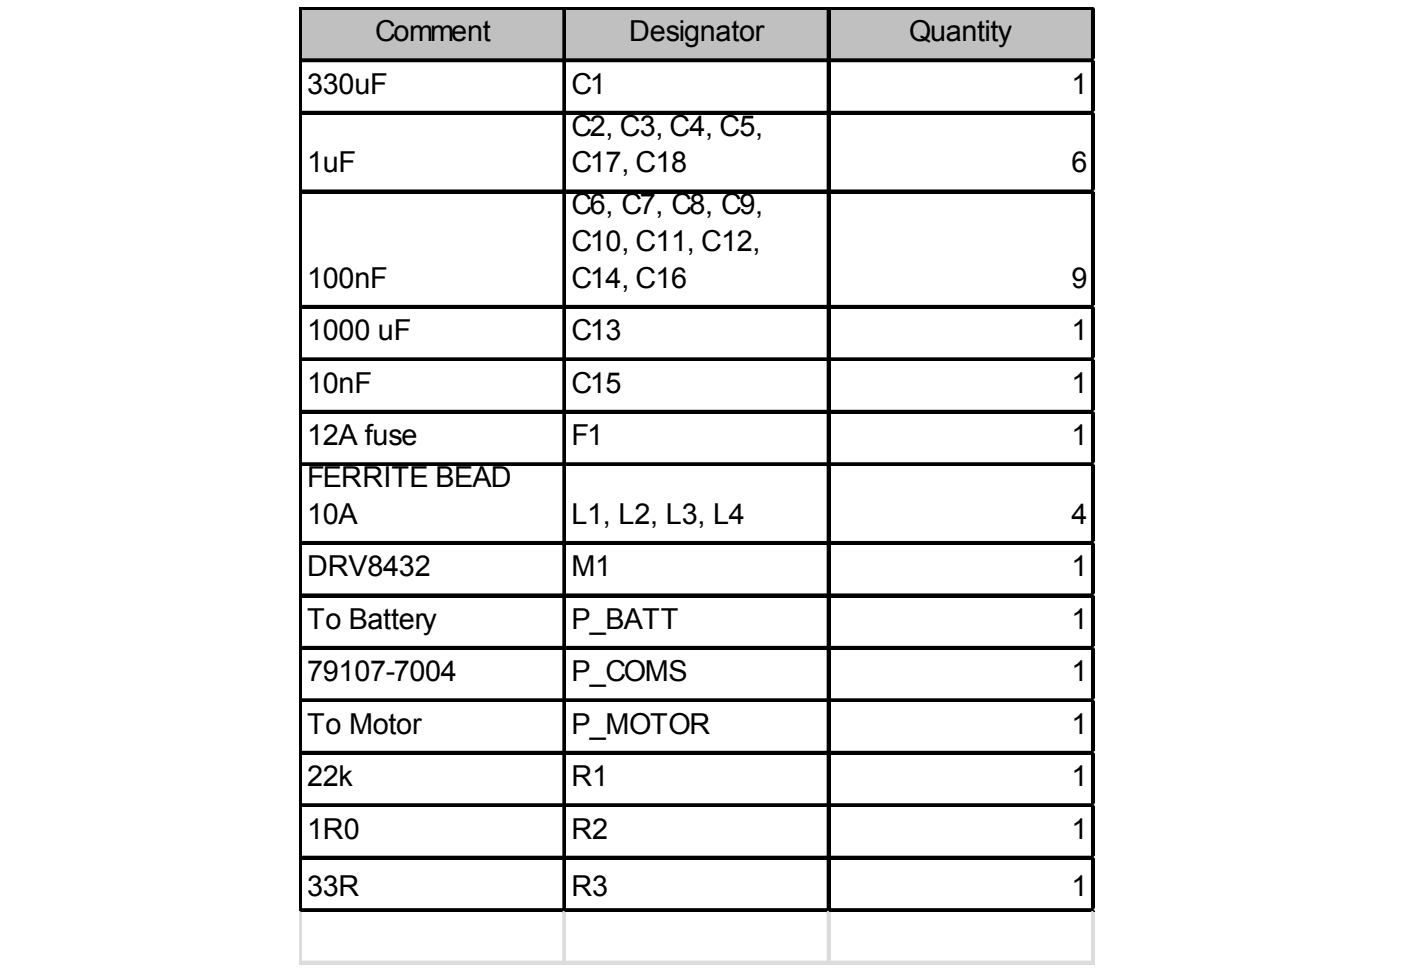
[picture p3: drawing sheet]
<svg xmlns="http://www.w3.org/2000/svg" width="289mm" height="201mm" viewBox="0 0 289 201" stroke-linecap="round" stroke-linejoin="round" font-family="sans-serif">
<defs><g id="words">
<g font-size="6">
<text x="77.4" y="8.5">Comment</text>
<text x="129.7" y="8.5">Designator</text>
<text x="187.5" y="8.5">Quantity</text>
<text x="63.3" y="19.3">330uF</text>
<text x="117.9" y="19.3">C1</text>
<text x="220.9" y="19.3">1</text>
<text x="117.9" y="28">C2, C3, C4, C5,</text>
<text x="63.3" y="35.5">1uF</text>
<text x="117.9" y="35.5">C17, C18</text>
<text x="220.9" y="35.5">6</text>
<text x="117.9" y="44.2">C6, C7, C8, C9,</text>
<text x="117.9" y="51.8">C10, C11, C12,</text>
<text x="63.3" y="59.3">100nF</text>
<text x="117.9" y="59.3">C14, C16</text>
<text x="220.9" y="59.3">9</text>
<text x="63.3" y="70.2">1000 uF</text>
<text x="117.9" y="70.2">C13</text>
<text x="220.9" y="70.2">1</text>
<text x="63.3" y="81">10nF</text>
<text x="117.9" y="81">C15</text>
<text x="220.9" y="81">1</text>
<text x="63.3" y="91.8">12A fuse</text>
<text x="117.9" y="91.8">F1</text>
<text x="220.9" y="91.8">1</text>
<text x="63.3" y="100.5">FERRITE BEAD</text>
<text x="63.3" y="108">10A</text>
<text x="117.9" y="108">L1, L2, L3, L4</text>
<text x="220.9" y="108">4</text>
<text x="63.3" y="118.8">DRV8432</text>
<text x="117.9" y="118.8">M1</text>
<text x="220.9" y="118.8">1</text>
<text x="63.3" y="129.7">To Battery</text>
<text x="117.9" y="129.7">P_BATT</text>
<text x="220.9" y="129.7">1</text>
<text x="63.3" y="140.5">79107-7004</text>
<text x="117.9" y="140.5">P_COMS</text>
<text x="220.9" y="140.5">1</text>
<text x="63.3" y="151.3">To Motor</text>
<text x="117.9" y="151.3">P_MOTOR</text>
<text x="220.9" y="151.3">1</text>
<text x="63.3" y="162.1">22k</text>
<text x="117.9" y="162.1">R1</text>
<text x="220.9" y="162.1">1</text>
<text x="63.3" y="172.9">1R0</text>
<text x="117.9" y="172.9">R2</text>
<text x="220.9" y="172.9">1</text>
<text x="63.3" y="184.8">33R</text>
<text x="117.9" y="184.8">R3</text>
<text x="220.9" y="184.8">1</text>
</g>
</g></defs>
<path d="M62.2 2h163.6v10.8h-163.6z" fill="#c0c0c0"/>
<g fill="none" stroke="#000" stroke-width=".54">
<path d="M61.7 1.5v186.6M62.3 1.5h163.5M62.3 12.3h163.5M116.2 2v186.1M170.7 2v186.1M225.3 2v186.1M62.3 23.1h163.5M62.3 39.3h163.5M62.3 63.1h163.5M62.3 74h163.5M62.3 84.8h163.5M62.3 95.6h163.5"/>
<path d="M62.3 111.8h163.5M62.3 122.7h163.5M62.3 133.5h163.5M62.3 144.3h163.5M62.3 155.1h163.5M62.3 165.9h163.5M62.3 176.8h163.5M62.3 187.6h163.5"/>
</g>
<g fill="#000">
<path d="M61.7 1.5h.6v186.6h-.6zM62.3 1.5h163.5v.5h-163.5zM62.3 12.3h163.5v.5h-163.5zM116.2 2h.6v186.1h-.6zM170.7 2h.6v186.1h-.6zM225.3 2h.5v186.1h-.5zM62.3 23.1h163.5v.6h-163.5zM62.3 39.3h163.5v.6h-163.5zM62.3 63.1h163.5v.6h-163.5zM62.3 74h163.5v.5h-163.5zM62.3 84.8h163.5v.5h-163.5zM62.3 95.6h163.5v.5h-163.5z"/>
<path d="M62.3 111.8h163.5v.6h-163.5zM62.3 122.7h163.5v.5h-163.5zM62.3 133.5h163.5v.5h-163.5zM62.3 144.3h163.5v.5h-163.5zM62.3 155.1h163.5v.6h-163.5zM62.3 165.9h163.5v.6h-163.5zM62.3 176.8h163.5v.5h-163.5zM62.3 187.6h163.5v.5h-163.5z"/>
</g>
<path d="M61.7 188.1v10.9" fill="none" stroke="#dadcdd" stroke-width=".54"/>
<path d="M61.7 188.1h.6v10.9h-.6z" fill="#dadcdd"/>
<path d="M116.2 188.1v10.9" fill="none" stroke="#dadcdd" stroke-width=".54"/>
<path d="M116.2 188.1h.6v10.9h-.6z" fill="#dadcdd"/>
<path d="M170.7 188.1v10.9" fill="none" stroke="#dadcdd" stroke-width=".54"/>
<path d="M170.7 188.1h.6v10.9h-.6z" fill="#dadcdd"/>
<path d="M225.3 188.1v10.9" fill="none" stroke="#dadcdd" stroke-width=".54"/>
<path d="M225.3 188.1h.5v10.9h-.5z" fill="#dadcdd"/>
<path d="M225.8 1.5h.1" fill="none" stroke="#dadcdd" stroke-width=".54"/>
<path d="M225.8 1.5v.5z" fill="#dadcdd"/>
<path d="M225.8 12.3h.1" fill="none" stroke="#dadcdd" stroke-width=".54"/>
<path d="M225.8 12.3v.5z" fill="#dadcdd"/>
<path d="M225.8 23.1h.1" fill="none" stroke="#dadcdd" stroke-width=".54"/>
<path d="M225.8 23.1v.6z" fill="#dadcdd"/>
<path d="M225.8 39.3h.1" fill="none" stroke="#dadcdd" stroke-width=".54"/>
<path d="M225.8 39.3v.6z" fill="#dadcdd"/>
<path d="M225.8 63.1h.1" fill="none" stroke="#dadcdd" stroke-width=".54"/>
<path d="M225.8 63.1v.6z" fill="#dadcdd"/>
<path d="M225.8 74h.1" fill="none" stroke="#dadcdd" stroke-width=".54"/>
<path d="M225.8 74v.5z" fill="#dadcdd"/>
<path d="M225.8 84.8h.1" fill="none" stroke="#dadcdd" stroke-width=".54"/>
<path d="M225.8 84.8v.5z" fill="#dadcdd"/>
<path d="M225.8 95.6h.1" fill="none" stroke="#dadcdd" stroke-width=".54"/>
<path d="M225.8 95.6v.5z" fill="#dadcdd"/>
<path d="M225.8 111.8h.1" fill="none" stroke="#dadcdd" stroke-width=".54"/>
<path d="M225.8 111.8v.6z" fill="#dadcdd"/>
<path d="M225.8 122.7h.1" fill="none" stroke="#dadcdd" stroke-width=".54"/>
<path d="M225.8 122.7v.5z" fill="#dadcdd"/>
<path d="M225.8 133.5h.1" fill="none" stroke="#dadcdd" stroke-width=".54"/>
<path d="M225.8 133.5v.5z" fill="#dadcdd"/>
<path d="M225.8 144.3h.1" fill="none" stroke="#dadcdd" stroke-width=".54"/>
<path d="M225.8 144.3v.5z" fill="#dadcdd"/>
<path d="M225.8 155.1h.1" fill="none" stroke="#dadcdd" stroke-width=".54"/>
<path d="M225.8 155.1v.6z" fill="#dadcdd"/>
<path d="M225.8 165.9h.1" fill="none" stroke="#dadcdd" stroke-width=".54"/>
<path d="M225.8 165.9v.6z" fill="#dadcdd"/>
<path d="M225.8 176.8h.1" fill="none" stroke="#dadcdd" stroke-width=".54"/>
<path d="M225.8 176.8v.5z" fill="#dadcdd"/>
<path d="M225.8 187.6h.1" fill="none" stroke="#dadcdd" stroke-width=".54"/>
<path d="M225.8 187.6v.5z" fill="#dadcdd"/>
<path d="M61.7 198.4h164.1" fill="none" stroke="#dadcdd" stroke-width=".54"/>
<path d="M61.7 198.4h164.1v.5h-164.1z" fill="#dadcdd"/>
<use href="#words"/>
</svg>
